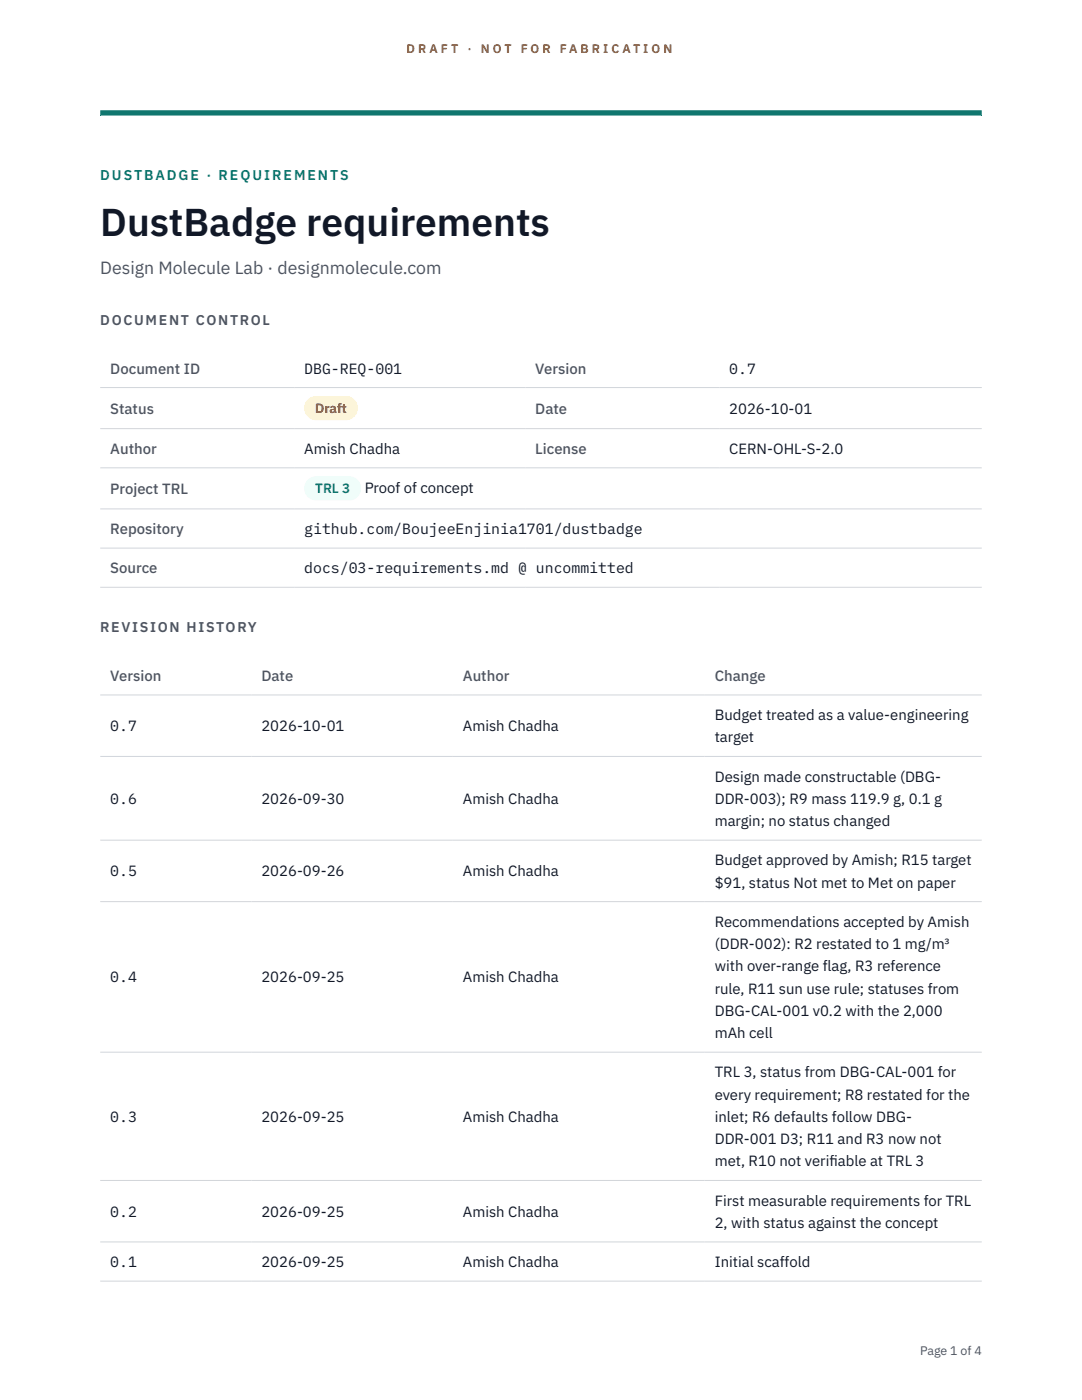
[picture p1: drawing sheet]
<svg xmlns="http://www.w3.org/2000/svg" width="216mm" height="279mm" viewBox="0 0 216 279" stroke-linecap="round" stroke-linejoin="round" font-family="sans-serif">
<defs><g id="words">
<text font-size="7.8" fill="#111827" x="20" y="47.1">DustBadge requirements</text>
<text font-size="3.5" fill="#4b5563" x="20" y="54.6">Design Molecule Lab · designmolecule.com</text>
<g font-size="3" fill="#4b5563">
<text x="22" y="74.5">Document ID</text>
<text x="106.8" y="74.5">Version</text>
<text x="22" y="82.6">Status</text>
<text x="106.8" y="82.6">Date</text>
<text x="22" y="90.6">Author</text>
<text x="106.8" y="90.6">License</text>
<text x="22" y="98.6">Project TRL</text>
<text x="22" y="106.6">Repository</text>
<text x="22" y="114.4">Source</text>
<text x="22" y="135.9">Version</text>
<text x="52.2" y="135.9">Date</text>
<text x="92.4" y="135.9">Author</text>
<text x="142.6" y="135.9">Change</text>
</g>
<g font-size="3" fill="#111827">
<text x="60.7" y="74.5">DBG-REQ-001</text>
<text x="145.5" y="74.5">0.7</text>
<text x="145.5" y="82.6">2026-10-01</text>
<text x="60.7" y="90.6">Amish Chadha</text>
<text x="145.5" y="90.6">CERN-OHL-S-2.0</text>
<text x="72.8" y="98.5">Proof of concept</text>
<text x="60.7" y="106.6">github.com/BoujeeEnjinia1701/dustbadge</text>
<text x="60.7" y="114.4">docs/03-requirements.md @ uncommitted</text>
<text x="142.6" y="143.7">Budget treated as a value-engineering</text>
<text x="22" y="145.9">0.7</text>
<text x="52.2" y="145.9">2026-10-01</text>
<text x="92.4" y="145.9">Amish Chadha</text>
<text x="142.6" y="148.2">target</text>
<text x="142.6" y="156">Design made constructable (DBG-</text>
<text x="22" y="160.4">0.6</text>
<text x="52.2" y="160.4">2026-09-30</text>
<text x="92.4" y="160.4">Amish Chadha</text>
<text x="142.6" y="160.4">DDR-003); R9 mass 119.9 g, 0.1 g</text>
<text x="142.6" y="164.9">margin; no status changed</text>
<text x="142.6" y="172.7">Budget approved by Amish; R15 target</text>
<text x="22" y="174.9">0.5</text>
<text x="52.2" y="174.9">2026-09-26</text>
<text x="92.4" y="174.9">Amish Chadha</text>
<text x="142.6" y="177.1">$91, status Not met to Met on paper</text>
<text x="142.6" y="185">Recommendations accepted by Amish</text>
<text x="142.6" y="189.4">(DDR-002): R2 restated to 1 mg/m³</text>
<text x="22" y="196.1">0.4</text>
<text x="52.2" y="196.1">2026-09-25</text>
<text x="92.4" y="196.1">Amish Chadha</text>
<text x="142.6" y="193.9">with over-range flag, R3 reference</text>
<text x="142.6" y="198.3">rule, R11 sun use rule; statuses from</text>
<text x="142.6" y="202.7">DBG-CAL-001 v0.2 with the 2,000</text>
<text x="142.6" y="207.2">mAh cell</text>
<text x="142.6" y="215">TRL 3, status from DBG-CAL-001 for</text>
<text x="142.6" y="219.5">every requirement; R8 restated for the</text>
<text x="22" y="223.9">0.3</text>
<text x="52.2" y="223.9">2026-09-25</text>
<text x="92.4" y="223.9">Amish Chadha</text>
<text x="142.6" y="223.9">inlet; R6 defaults follow DBG-</text>
<text x="142.6" y="228.3">DDR-001 D3; R11 and R3 now not</text>
<text x="142.6" y="232.8">met, R10 not verif</text>
<text x="165.5" y="232.8">iable at TRL 3</text>
<text x="22" y="242.8">0.2</text>
<text x="52.2" y="242.8">2026-09-25</text>
<text x="92.4" y="242.8">Amish Chadha</text>
<text x="142.6" y="240.6">First measurable requirements for TRL</text>
<text x="142.6" y="245.1">2, with status against the concept</text>
<text x="22" y="252.9">0.1</text>
<text x="52.2" y="252.9">2026-09-25</text>
<text x="92.4" y="252.9">Amish Chadha</text>
<text x="142.6" y="252.9">Initial scaffold</text>
</g>
<text font-size="2.8" fill="#0f766e" x="20" y="36">DUSTBADGE · REQUIREMENTS</text>
<g font-size="2.8" fill="#4b5563">
<text x="20" y="64.8">DOCUMENT CONTROL</text>
<text x="20" y="126.2">REVISION HISTORY</text>
</g>
<text font-size="2.7" fill="#92400e" x="62.9" y="82.5">Draft</text>
<text font-size="2.7" fill="#0f766e" x="62.9" y="98.5">TRL 3</text>
<g font-size="2.5" fill="#b45309">
<text x="81.1" y="10.5">D R A F T</text>
<text x="93.3" y="10.5">·</text>
<text x="95.9" y="10.5">N O T</text>
<text x="103.9" y="10.5">F O R</text>
<text x="111.7" y="10.5">F A B R I C A T I O N</text>
</g>
<text font-size="2.5" fill="#4b5563" x="183.6" y="270.3">Page 1 of 4</text>
</g></defs>
<path d="M20 23.1h175.9zM20 22h175.9v1.1h-175.9z" fill-rule="evenodd" fill="#0f766e"/>
<g fill="none" stroke="#d1d5db" stroke-width=".2">
<path d="M20 77.3h175.9M20 85.5h175.9M20 93.4h175.9M20 101.6h175.9M20 109.4h175.9M20 117.2h175.9M20 138.7h175.9M20 151h175.9M20 167.7h175.9M20 179.9h175.9M20 210h175.9M20 235.6h175.9"/>
<path d="M20 247.9h175.9M20 255.7h175.9"/>
</g>
<path d="M60.7 79h10.7v4.9h-10.7z" fill="#fef3c7"/>
<path d="M60.7 95.1h11.4v4.8h-11.4z" fill="#f0fdfa"/>
<use href="#words"/>
</svg>
